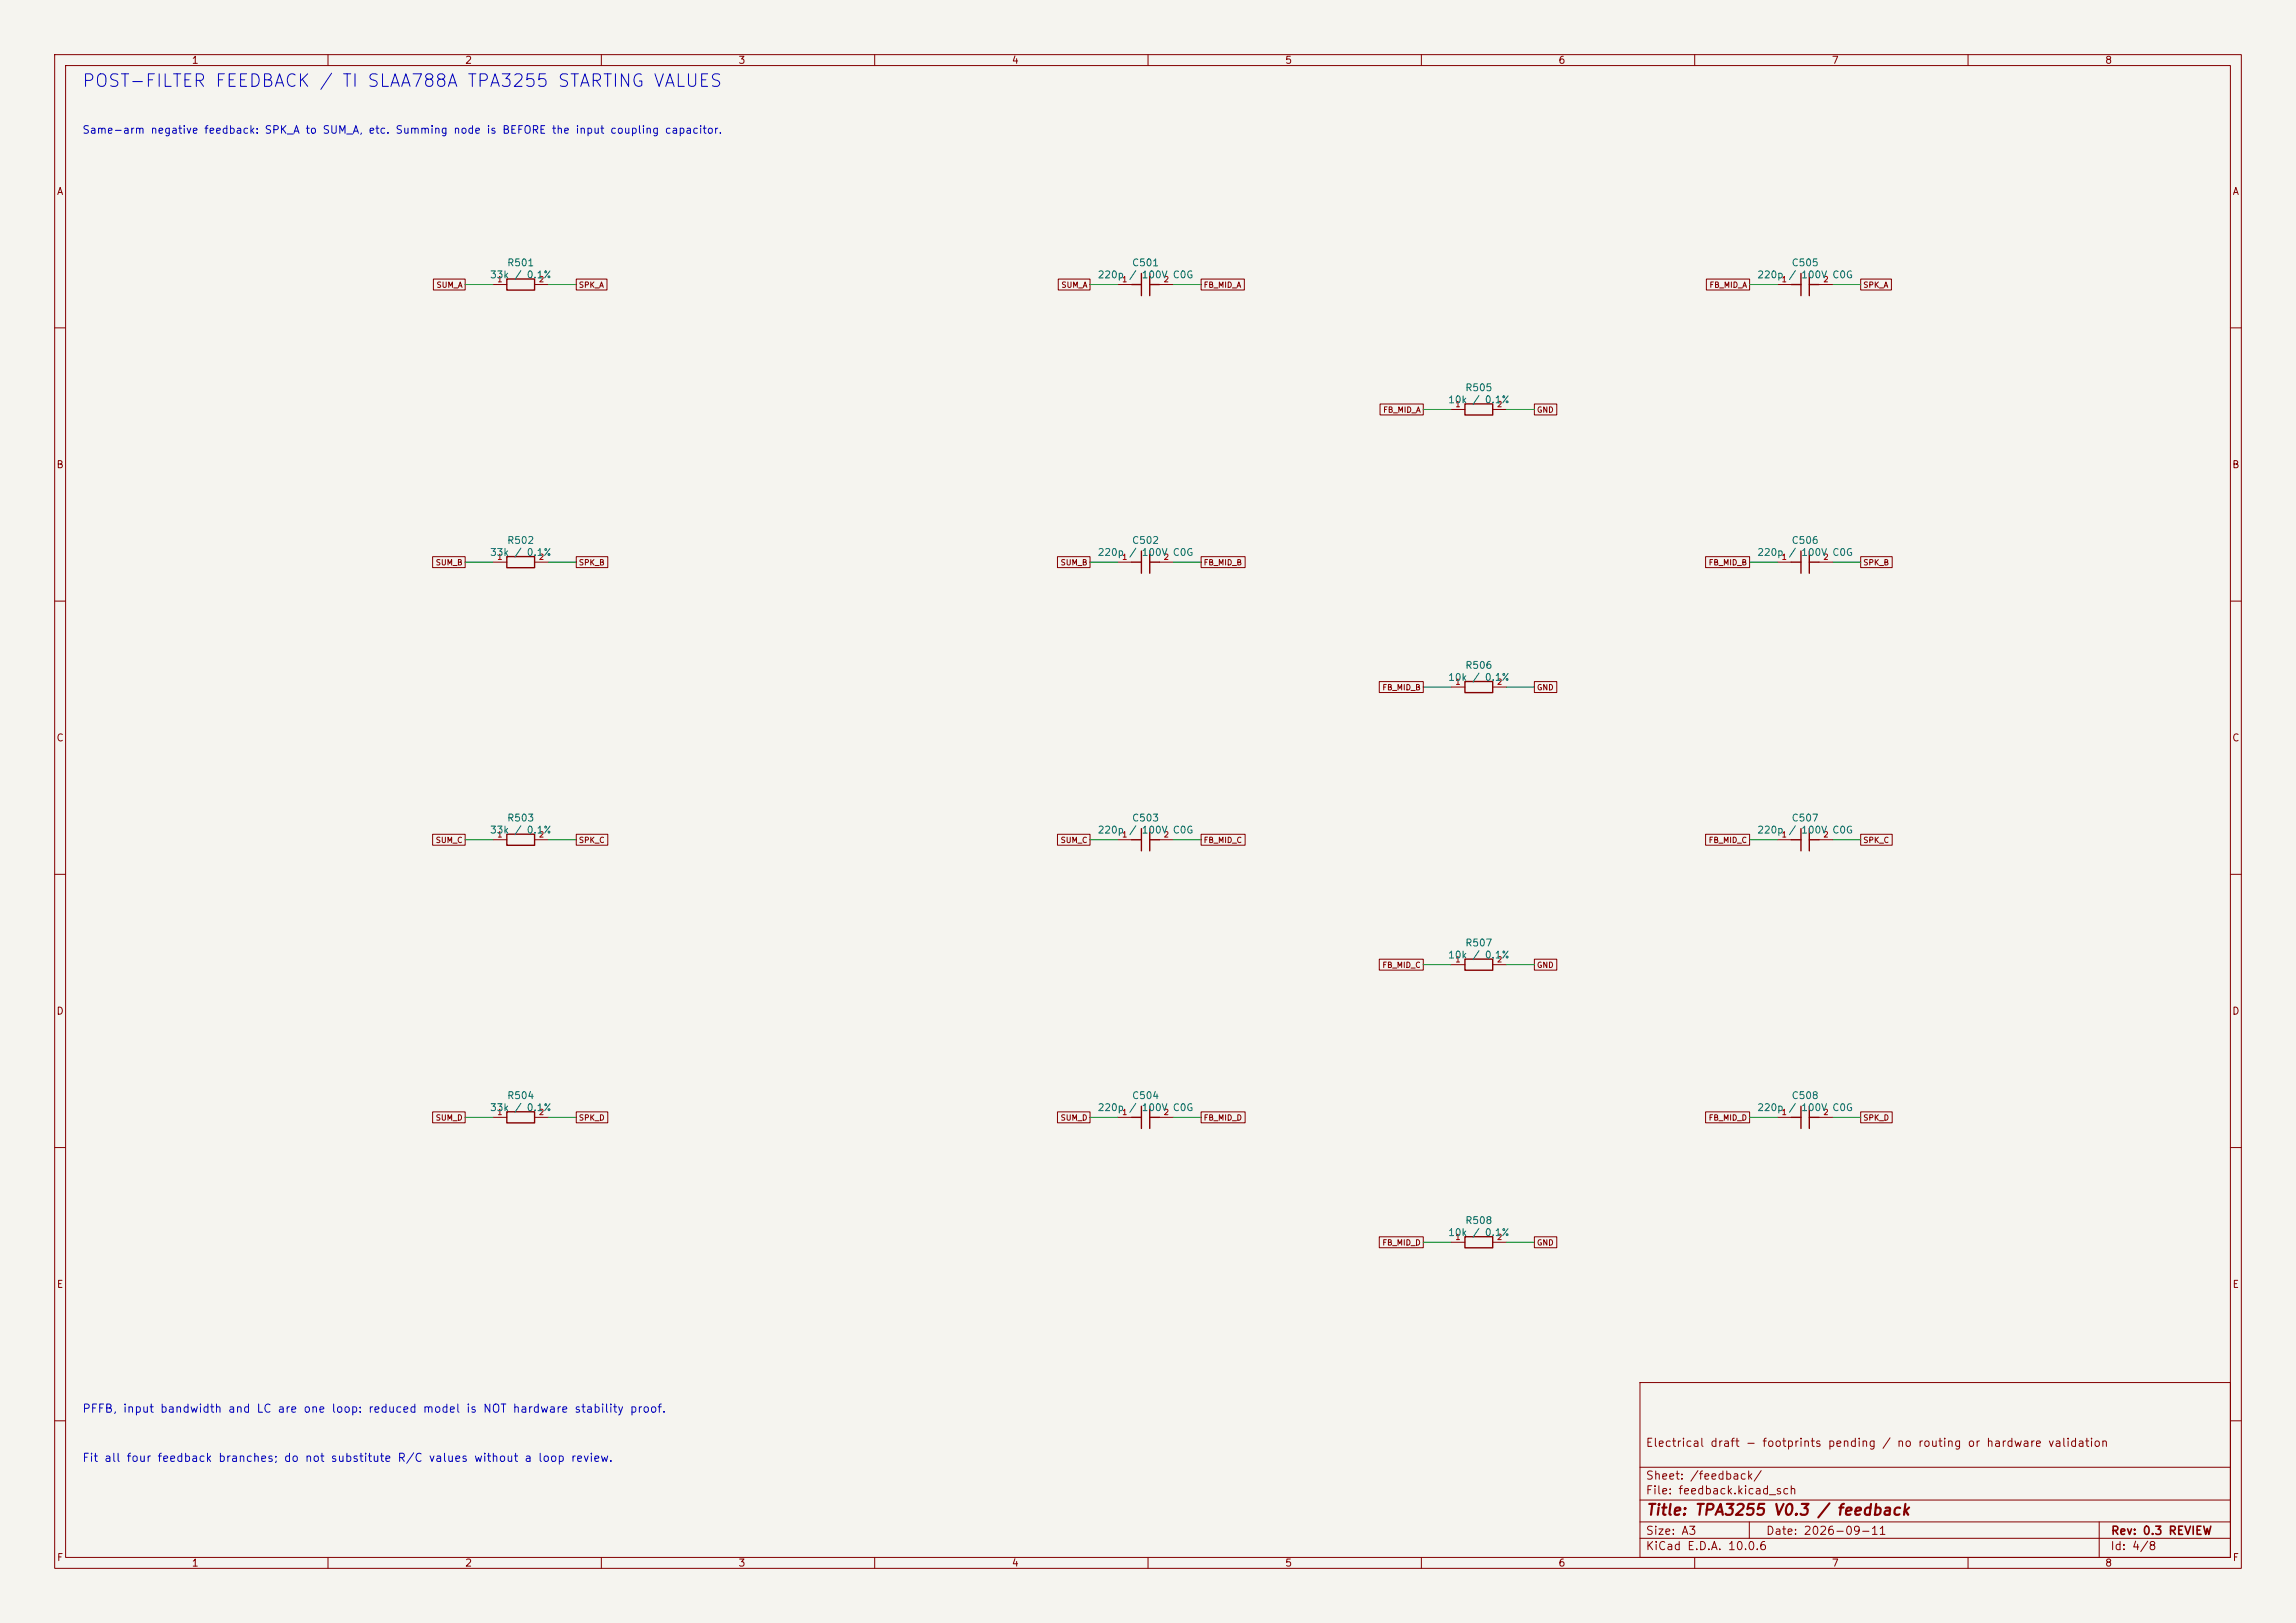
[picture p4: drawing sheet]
<svg xmlns="http://www.w3.org/2000/svg" width="420mm" height="297mm" viewBox="0 0 420 297" stroke-linecap="round" stroke-linejoin="round" font-family="sans-serif">
<defs><g id="words">
<text font-size="2.3" fill="#0000c2" x="14.9" y="16.5">POST-FILTER FEEDBACK / TI SLAA788A TPA3255 STARTING VALUES</text>
<text font-size="2" fill="#840000" x="301" y="277.8">Title: TPA3255 V0.3 / feedback</text>
<g font-size="1.5" fill="#0000c2">
<text x="15" y="258.9">PFFB, input bandwidth and LC are one loop: reduced model is NOT hardware stability proof.</text>
<text x="15" y="267.9">Fit all four feedback branches; do not substitute R/C values without a loop review.</text>
</g>
<g font-size="1.5" fill="#840000">
<text x="300.9" y="265.1">Electrical draft - footprints pending / no routing or hardware validation</text>
<text x="300.9" y="273.8">File: feedback.kicad_sch</text>
<text x="300.9" y="271.1">Sheet: /feedback/</text>
<text x="300.9" y="281.2">Size: A3</text>
<text x="322.9" y="281.2">Date: 2026-09-11</text>
<text x="386" y="281.2">Rev: 0.3 REVIEW</text>
<text x="300.9" y="284">KiCad E.D.A. 10.0.6</text>
<text x="385.9" y="284">Id: 4/8</text>
</g>
<text font-size="1.4" fill="#0000c2" x="15" y="24.8">Same-arm negative feedback: SPK_A to SUM_A, etc. Summing node is BEFORE the input coupling capacitor.</text>
<g font-size="1.3" fill="#840000">
<text x="35" y="12">1</text>
<text x="85" y="12">2</text>
<text x="135" y="12">3</text>
<text x="185" y="12">4</text>
<text x="235" y="12">5</text>
<text x="285" y="12">6</text>
<text x="335" y="12">7</text>
<text x="385" y="12">8</text>
<text x="10.3" y="36">A</text>
<text x="408.3" y="36">A</text>
<text x="10.2" y="86">B</text>
<text x="408.2" y="86">B</text>
<text x="10.2" y="136">C</text>
<text x="408.2" y="136">C</text>
<text x="10.2" y="186">D</text>
<text x="408.2" y="186">D</text>
<text x="10.3" y="236">E</text>
<text x="408.3" y="236">E</text>
<text x="10.3" y="286">F</text>
<text x="35" y="287">1</text>
<text x="85" y="287">2</text>
<text x="135" y="287">3</text>
<text x="185" y="287">4</text>
<text x="235" y="287">5</text>
<text x="285" y="287">6</text>
<text x="335" y="287">7</text>
<text x="385" y="287">8</text>
<text x="408.3" y="286">F</text>
</g>
<g font-size="1.3" fill="#006464">
<text x="89.5" y="51.2">33k / 0.1%</text>
<text x="92.7" y="49">R501</text>
<text x="200.7" y="51.2">220p / 100V C0G</text>
<text x="207" y="49">C501</text>
<text x="321.3" y="51.2">220p / 100V C0G</text>
<text x="327.6" y="49">C505</text>
<text x="267.9" y="71.9">R505</text>
<text x="264.8" y="74.1">10k / 0.1%</text>
<text x="92.7" y="99.8">R502</text>
<text x="207" y="99.8">C502</text>
<text x="327.6" y="99.8">C506</text>
<text x="89.5" y="102">33k / 0.1%</text>
<text x="200.7" y="102">220p / 100V C0G</text>
<text x="321.3" y="102">220p / 100V C0G</text>
<text x="264.8" y="124.9">10k / 0.1%</text>
<text x="267.9" y="122.7">R506</text>
<text x="89.5" y="152.8">33k / 0.1%</text>
<text x="92.7" y="150.6">R503</text>
<text x="200.7" y="152.8">220p / 100V C0G</text>
<text x="207" y="150.6">C503</text>
<text x="321.3" y="152.8">220p / 100V C0G</text>
<text x="327.6" y="150.6">C507</text>
<text x="267.9" y="173.5">R507</text>
<text x="264.8" y="175.7">10k / 0.1%</text>
<text x="89.5" y="203.6">33k / 0.1%</text>
<text x="92.7" y="201.4">R504</text>
<text x="200.7" y="203.6">220p / 100V C0G</text>
<text x="207" y="201.4">C504</text>
<text x="321.3" y="203.6">220p / 100V C0G</text>
<text x="327.6" y="201.4">C508</text>
<text x="264.8" y="226.5">10k / 0.1%</text>
<text x="267.9" y="224.3">R508</text>
</g>
<g font-size="1" fill="#840000">
<text x="79.8" y="52.9">SUM_A</text>
<text x="105.8" y="52.9">SPK_A</text>
<text x="194.1" y="52.9">SUM_A</text>
<text x="220.1" y="52.9">FB_MID_A</text>
<text x="312.6" y="52.9">FB_MID_A</text>
<text x="340.7" y="52.9">SPK_A</text>
<text x="252.9" y="75.8">FB_MID_A</text>
<text x="281" y="75.8">GND</text>
<text x="79.6" y="103.7">SUM_B</text>
<text x="105.8" y="103.7">SPK_B</text>
<text x="193.9" y="103.7">SUM_B</text>
<text x="220.1" y="103.7">FB_MID_B</text>
<text x="312.5" y="103.7">FB_MID_B</text>
<text x="340.7" y="103.7">SPK_B</text>
<text x="252.8" y="126.6">FB_MID_B</text>
<text x="281" y="126.6">GND</text>
<text x="79.6" y="154.5">SUM_C</text>
<text x="105.8" y="154.5">SPK_C</text>
<text x="193.9" y="154.5">SUM_C</text>
<text x="220.1" y="154.5">FB_MID_C</text>
<text x="312.5" y="154.5">FB_MID_C</text>
<text x="340.7" y="154.5">SPK_C</text>
<text x="252.8" y="177.4">FB_MID_C</text>
<text x="281" y="177.4">GND</text>
<text x="79.6" y="205.3">SUM_D</text>
<text x="105.8" y="205.3">SPK_D</text>
<text x="193.9" y="205.3">SUM_D</text>
<text x="220.1" y="205.3">FB_MID_D</text>
<text x="312.5" y="205.3">FB_MID_D</text>
<text x="340.7" y="205.3">SPK_D</text>
<text x="252.8" y="228.2">FB_MID_D</text>
<text x="281" y="228.2">GND</text>
</g>
<g font-size="1" fill="#a90000">
<text x="90.9" y="51.9">1</text>
<text x="98.5" y="51.9">2</text>
<text x="205.2" y="51.9">1</text>
<text x="212.8" y="51.9">2</text>
<text x="325.8" y="51.9">1</text>
<text x="333.4" y="51.9">2</text>
<text x="266.1" y="74.7">1</text>
<text x="273.7" y="74.7">2</text>
<text x="90.9" y="102.7">1</text>
<text x="98.5" y="102.7">2</text>
<text x="205.2" y="102.7">1</text>
<text x="212.8" y="102.7">2</text>
<text x="325.8" y="102.7">1</text>
<text x="333.4" y="102.7">2</text>
<text x="266.1" y="125.5">1</text>
<text x="273.7" y="125.5">2</text>
<text x="90.9" y="153.5">1</text>
<text x="98.5" y="153.5">2</text>
<text x="205.2" y="153.5">1</text>
<text x="212.8" y="153.5">2</text>
<text x="325.8" y="153.5">1</text>
<text x="333.4" y="153.5">2</text>
<text x="266.1" y="176.3">1</text>
<text x="273.7" y="176.3">2</text>
<text x="90.9" y="204.3">1</text>
<text x="98.5" y="204.3">2</text>
<text x="205.2" y="204.3">1</text>
<text x="212.8" y="204.3">2</text>
<text x="325.8" y="204.3">1</text>
<text x="333.4" y="204.3">2</text>
<text x="266.1" y="227.1">1</text>
<text x="273.7" y="227.1">2</text>
</g>
</g></defs>
<path d="M0 0h420v297h-420z" fill="#f5f4ef" stroke="#f5f4ef" stroke-width=".18"/>
<g fill="none" stroke="#840000" stroke-width=".18">
<path d="M10 10h400v277h-400zM12 12h396v273h-396zM60 10v2M110 10v2M160 10v2M210 10v2M260 10v2M310 10v2M360 10v2M79.3 51.1h5.8v2h-5.8zM90.2 52.1h2.5M97.8 52.1h2.5"/>
<path d="M105.4 51.1h5.6v2h-5.6zM193.6 51.1h5.8v2h-5.8zM204.5 52.1h2.5M212.1 52.1h2.5M219.7 51.1h7.9v2h-7.9zM312.1 51.1h7.9v2h-7.9zM325.1 52.1h2.6M332.7 52.1h2.6M340.4 51.1h5.6v2h-5.6zM10 60h2M252.4 73.9h7.9v2h-7.9zM265.4 74.9h2.6"/>
<path d="M273 74.9h2.6M280.7 73.9h4.1v2h-4.1zM408 60h2M10 110h2M79.1 101.9h6v2h-6zM90.2 102.9h2.5M97.8 102.9h2.5M105.4 101.9h5.8v2h-5.8zM193.4 101.9h6v2h-6zM204.5 102.9h2.5M212.1 102.9h2.5M219.7 101.9h8.1v2h-8.1z"/>
<path d="M312 101.9h8v2h-8zM325.1 102.9h2.6M332.7 102.9h2.6M340.4 101.9h5.7v2h-5.7zM408 110h2M252.3 124.7h8v2h-8zM265.4 125.7h2.6M273 125.7h2.6M280.7 124.7h4.1v2h-4.1zM10 160h2M79.1 152.7h6v2h-6zM90.2 153.7h2.5"/>
<path d="M97.8 153.7h2.5M105.4 152.7h5.8v2h-5.8zM193.4 152.7h6v2h-6zM204.5 153.7h2.5M212.1 153.7h2.5M219.7 152.7h8.1v2h-8.1zM312 152.7h8v2h-8zM325.1 153.7h2.6M332.7 153.7h2.6M340.4 152.7h5.7v2h-5.7zM408 160h2M252.3 175.5h8v2h-8z"/>
<path d="M265.4 176.5h2.6M273 176.5h2.6M280.7 175.5h4.1v2h-4.1zM10 210h2M79.1 203.5h6v2h-6zM90.2 204.5h2.5M97.8 204.5h2.5M105.4 203.5h5.8v2h-5.8zM193.4 203.5h6v2h-6zM204.5 204.5h2.5M212.1 204.5h2.5M219.7 203.5h8.1v2h-8.1z"/>
<path d="M312 203.5h8v2h-8zM325.1 204.5h2.6M332.7 204.5h2.6M340.4 203.5h5.7v2h-5.7zM408 210h2M252.3 226.3h8v2h-8zM265.4 227.3h2.6M273 227.3h2.6M280.7 226.3h4.1v2h-4.1zM300 253h108v32h-108zM10 260h2M300 278.5h108"/>
<path d="M300 274.5h108M300 268.5h108M320 278.5v3M384 278.5v6.5M408 260h2M60 285v2M110 285v2M160 285v2M210 285v2M260 285v2M300 281.5h108M310 285v2"/>
<path d="M360 285v2"/>
</g>
<g fill="none" stroke="#840000" stroke-width=".25">
<path d="M92.7 51.1h5.1v2h-5.1zM207 52.1h1.8M208.8 50v4.1M210.3 50v4.1M210.3 52.1h1.8M327.7 52.1h1.7M329.4 50v4.1M331 52.1h1.7M331 50v4.1M268 73.9h5v2h-5zM92.7 101.9h5.1v2h-5.1zM207 102.9h1.8"/>
<path d="M208.8 100.8v4.1M210.3 100.8v4.1M210.3 102.9h1.8M327.7 102.9h1.7M329.4 100.8v4.1M331 100.8v4.1M331 102.9h1.7M268 124.7h5v2h-5zM92.7 152.7h5.1v2h-5.1zM207 153.7h1.8M208.8 151.6v4.1M210.3 151.6v4.1"/>
<path d="M210.3 153.7h1.8M327.7 153.7h1.7M329.4 151.6v4.1M331 151.6v4.1M331 153.7h1.7M268 175.5h5v2h-5zM92.7 203.5h5.1v2h-5.1zM207 204.5h1.8M208.8 202.4v4.1M210.3 204.5h1.8M210.3 202.4v4.1M327.7 204.5h1.7"/>
<path d="M329.4 202.4v4.1M331 204.5h1.7M331 202.4v4.1M268 226.3h5v2h-5z"/>
</g>
<g fill="none" stroke="#009600" stroke-width=".18">
<path d="M85.1 52.1h5.1M100.3 52.1h5.1M199.4 52.1h5.1M214.6 52.1h5.1M320 52.1h5.1M335.3 52.1h5.1M260.3 74.9h5.1M275.6 74.9h5.1M85.1 102.9h5.1M100.3 102.9h5.1M199.4 102.9h5.1M214.6 102.9h5.1"/>
<path d="M320 102.9h5.1M335.3 102.9h5.1M260.3 125.7h5.1M275.6 125.7h5.1M85.1 153.7h5.1M100.3 153.7h5.1M199.4 153.7h5.1M214.6 153.7h5.1M320 153.7h5.1M335.3 153.7h5.1M260.3 176.5h5.1M275.6 176.5h5.1"/>
<path d="M85.1 204.5h5.1M100.3 204.5h5.1M199.4 204.5h5.1M214.6 204.5h5.1M320 204.5h5.1M335.3 204.5h5.1M260.3 227.3h5.1M275.6 227.3h5.1"/>
</g>
<use href="#words"/>
</svg>
